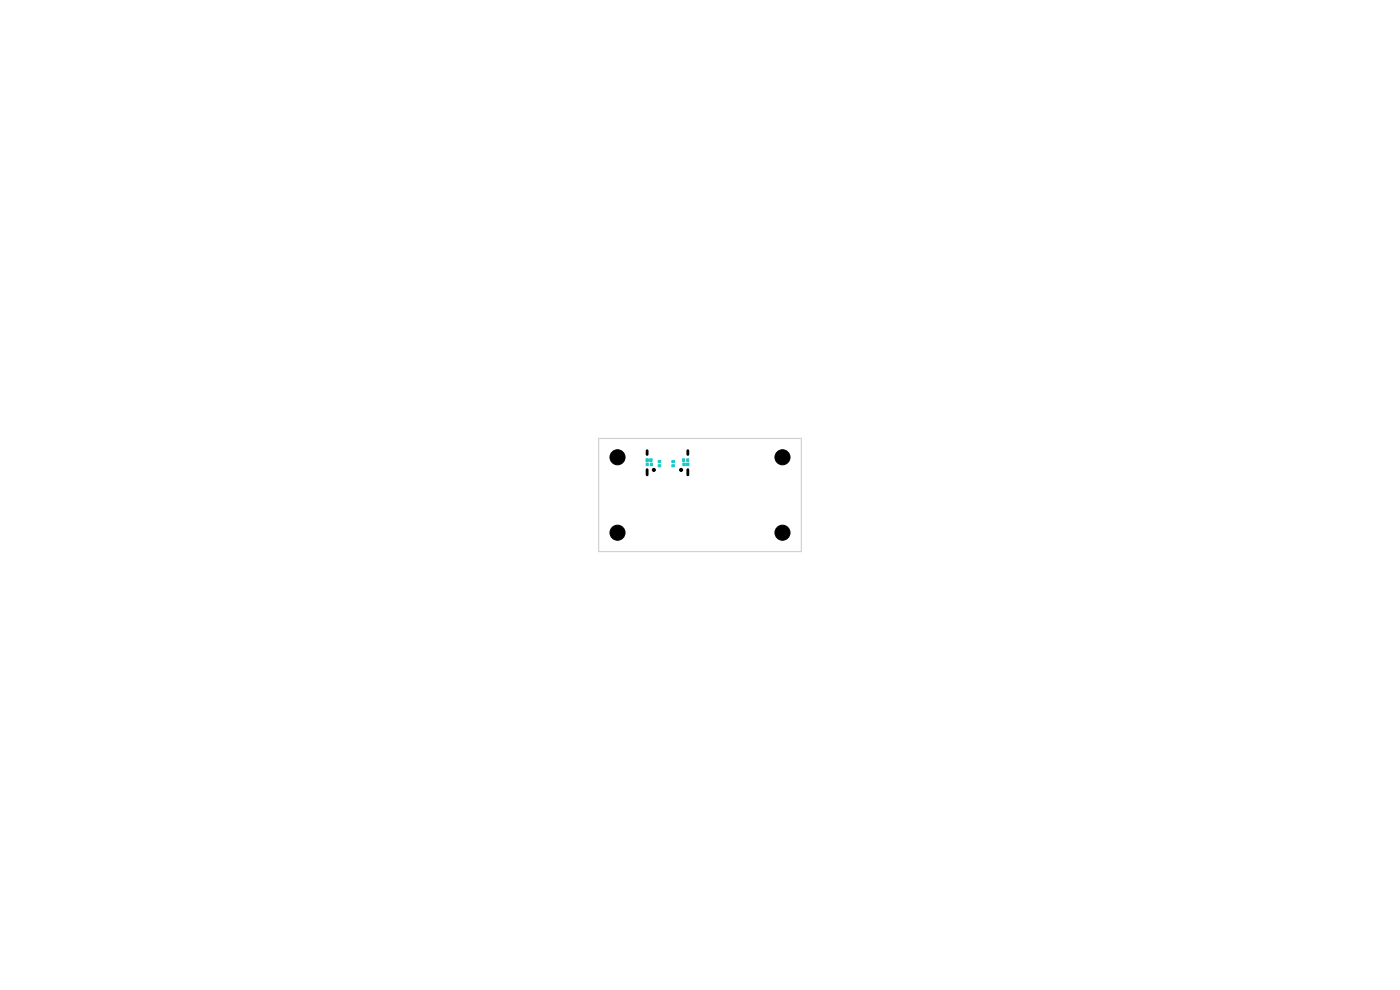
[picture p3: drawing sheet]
<svg xmlns="http://www.w3.org/2000/svg" width="297mm" height="210mm" viewBox="0 0 297 210" stroke-linecap="round" stroke-linejoin="round" font-family="sans-serif">
<g fill="#1ac8c8" stroke="#1ac8c8" stroke-width=".21">
<path d="M142.5 97.7h.6v.4h-.6z"/>
<path d="M142.5 98.6h.6v.4h-.6z"/>
<path d="M139.6 97.7h.6v.4h-.6z"/>
<path d="M139.6 98.6h.6v.4h-.6z"/>
<path d="M145.6 98.2h.6v.6h-.6z"/>
<path d="M144.9 98.2h.5v.6h-.5z"/>
<path d="M137 97.3h.6v.6h-.6z"/>
<path d="M137.8 97.3h.5v.6h-.5z"/>
<path d="M144.8 97.3h.4v.6h-.4z"/>
<path d="M145.7 97.3h.4v.6h-.4z"/>
<path d="M138 98.2h.4v.6h-.4z"/>
<path d="M137.1 98.2h.4v.6h-.4z"/>
</g>
<path d="M127 93h43v24h-43z" fill="none" stroke="#d0d2cd" stroke-width=".25"/>
<g fill="#000" stroke="#000" stroke-width=".21">
<circle cx="131" cy="97" r="1.6"/>
<circle cx="138.7" cy="99.7" r=".33"/>
<circle cx="144.5" cy="99.7" r=".33"/>
<circle cx="166" cy="97" r="1.6"/>
<circle cx="131" cy="113" r="1.6"/>
<circle cx="166" cy="113" r="1.6"/>
</g>
<path d="M137.3 95.6v.8M137.3 99.6v1.1M145.9 95.6v.8M145.9 99.6v1.1" fill="none" stroke="#000" stroke-width=".6"/>
</svg>
